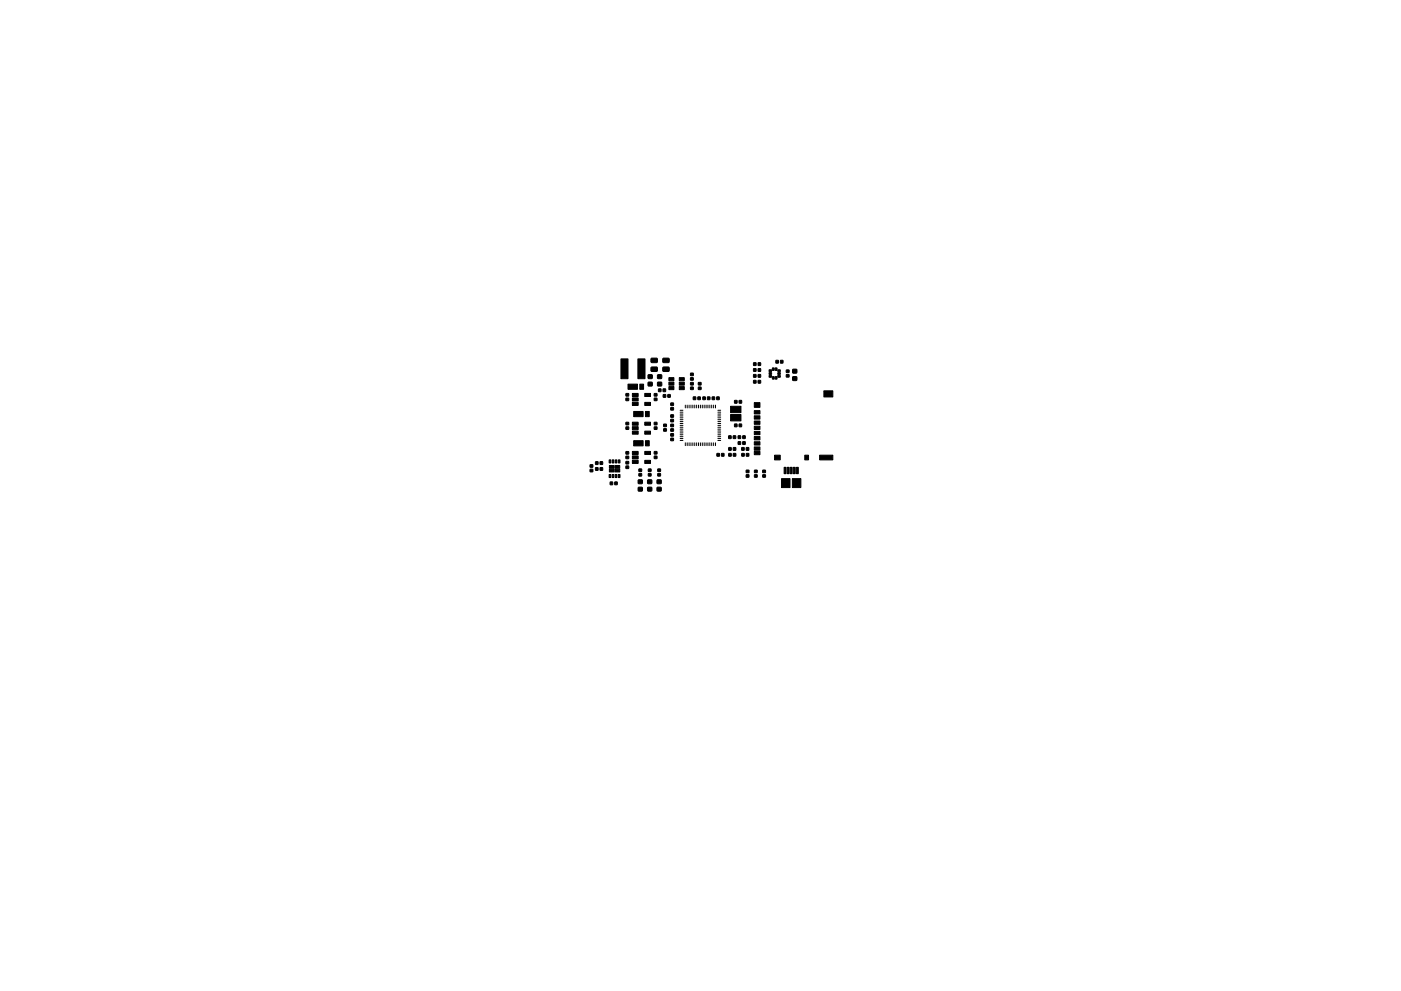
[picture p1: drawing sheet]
<svg xmlns="http://www.w3.org/2000/svg" width="297mm" height="210mm" viewBox="0 0 297 210" stroke-linecap="round" stroke-linejoin="round" font-family="sans-serif">
<g fill="#000" stroke="#000" stroke-width=".21">
<path d="M131.6 76.1h1.6v4.2h-1.6zM135.2 76.1h1.6v4.2h-1.6zM137.4 79.5h.8l.1 .8h-.8zM138.1 77.9h1.2l.1 .8-1.3 .1zM138.1 76h1.2l.1 .8-1.3 .1zM139.4 79.5h.8l.1 .8h-.8zM140.6 76h1.2l.1 .8-1.3 .1zM140.6 77.9h1.2l.1 .8-1.3 .1zM146.4 79.2h.6v.5h-.6zM159.8 77h.5v.5h-.5zM159.8 78.2h.5v.6h-.5zM159.8 79.5h.5v.5h-.5z"/>
<path d="M160.7 77h.6l-.1 .5h-.5zM160.7 78.2h.6v.6h-.6zM160.7 79.5h.6v.5h-.6zM163.1 78.5h.5v.3h-.5zM163.1 79.1h.5v.3h-.5zM163.1 79.7h.5v.3h-.5zM163.8 78.1h.3v.5h-.3zM163.8 79.9h.3v.5h-.3zM164.4 78.1h.3v.5h-.3zM164.4 79.9h.3v.5h-.3zM164.5 76.5h.5v.5h-.5zM164.9 79.7h.5v.3h-.5z"/>
<path d="M164.9 79.1h.5v.3h-.5zM164.9 78.5h.5v.3h-.5zM165.5 76.5h.5v.5h-.5zM166.7 78.5h.6v.5h-.6zM166.7 79.5h.6v.5h-.6zM168.1 80h.8v.7h-.8zM168.1 78.4h.8v.7h-.8zM125.1 99.6h.6v.5h-.6zM125.1 98.6h.6v.5h-.6zM126.3 99.2h.5v.6h-.5zM126.3 98h.5v.5h-.5zM127.2 99.2h.6l-.1 .6h-.5z"/>
<path d="M127.2 98h.6l-.1 .5h-.5zM129.2 97.6h.3v.6h-.3zM129.8 97.6h.4v.6h-.4zM129.2 98.8h1v.6h-1zM130.5 97.6h.3v.6h-.3zM130.4 98.8h1v.6h-1zM131.1 97.6h.4v.6h-.4zM132.7 96.8h.6v.5h-.6zM132.7 95.8h.6v.5h-.6zM132.7 90.6h.6v.5h-.6zM132.7 89.6h.6v.5h-.6zM132.7 97.9h.6v.5h-.6z"/>
<path d="M132.7 98.9h.6v.5h-.6zM132.7 83.5h.6v.5h-.6zM132.7 84.5h.6v.5h-.6zM134.1 95.8h1.2v.6h-1.2zM134.1 96.7h1.2v.7h-1.2zM134.1 97.7h1.2v.6h-1.2zM134.1 91.5h1.2v.6h-1.2zM134.1 90.5h1.2v.7h-1.2zM134.1 89.6h1.2v.6h-1.2zM134.1 83.5h1.2v.6h-1.2zM134.1 84.4h1.2v.7h-1.2zM134.1 85.4h1.2v.6h-1.2z"/>
<path d="M133.2 81.5h2v1.1h-2zM135.5 99.5h.5v.5h-.5zM134.3 93.5h2v1.1h-2zM134.3 87.3h2v1.1h-2zM135.6 81.5h.9v1.1h-.9zM136.7 97.7h1.2v.6h-1.2zM136.7 95.8h1.2v.6h-1.2zM136.7 89.6h1.2v.6h-1.2zM136.7 91.5h1.2v.6h-1.2zM136.7 85.4h1.2v.6h-1.2zM136.7 83.5h1.2v.6h-1.2zM136.9 93.5h.7v1.1h-.7z"/>
<path d="M136.9 87.3h.7v1.1h-.7zM137.5 99.5h.5v.5h-.5zM137.4 81.1h.8l.1 .7-.8 .1zM138.7 95.8h.6v.5h-.6zM138.7 96.8h.6v.5h-.6zM138.7 90.6h.6v.5h-.6zM138.7 89.6h.6v.5h-.6zM138.7 83.5h.6v.5h-.6zM138.7 84.5h.6v.5h-.6zM139.5 99.5h.5v.5h-.5zM139.6 82.5h.5v.6h-.5zM139.4 81.1h.8l.1 .7-.8 .1z"/>
<path d="M140.6 82.5h.5v.6h-.5zM140.6 83.7h.5v.6h-.5zM140.7 91h.6v.5h-.6zM140.7 90h.6v.5h-.6zM141.8 80.1h1.1v.7h-1.1zM141.8 81.1h1.1v.6h-1.1zM141.8 82h1.1v.7h-1.1zM141.6 83.7h.5v.6h-.5zM142.2 90h.6v.5h-.6zM142.2 91h.6v.5h-.6zM142.2 85.5h.6v.5h-.6zM142.2 86.5h.6v.5h-.6z"/>
<path d="M142.2 92h.6v.5h-.6zM142.2 93h.6v.5h-.6zM142.2 88h.6v.5h-.6zM142.2 89h.6v.5h-.6zM144 82h1.1v.7h-1.1zM144 80.1h1.1v.7h-1.1zM144 81.1h1.1v.6h-1.1zM146.4 80.1h.6v.6h-.6zM146.4 81.2h.6v.5h-.6zM146.4 82.1h.6v.5h-.6zM147 84.2h.5v.6h-.5zM148 84.2h.5v.6h-.5z"/>
<path d="M148.1 82.1h.5v.5h-.5zM148.1 81.2h.5v.5h-.5zM149 84.2h.5v.6h-.5zM150 84.2h.5v.6h-.5zM151 84.2h.5v.6h-.5zM152 84.2h.5v.6h-.5zM152 96.2h.5v.6h-.5zM153 96.2h.5v.6h-.5zM154.9 87.9h2.2v1.4h-2.2zM154.9 86.2h2.2v1.3h-2.2zM154.5 92.5h.5v.5h-.5zM154.5 96.2h.5v.6h-.5z"/>
<path d="M154.5 95h.5v.5h-.5zM155.5 92.5h.5v.5h-.5zM155.5 96.2h.5v.6h-.5zM155.5 95h.5v.5h-.5zM155.7 85h.6l-.1 .5h-.5zM155.7 90h.6l-.1 .5h-.5zM156.5 93.7h.5v.6h-.5zM156.5 92.5h.5v.5h-.5zM156.7 85h.5v.5h-.5zM156.7 90h.5v.5h-.5zM157.3 95h.5v.5h-.5zM157.3 96.2h.5v.6h-.5z"/>
<path d="M157.5 93.7h.5v.6h-.5zM157.5 92.5h.5v.5h-.5zM158.2 95h.5v.5h-.5zM158.2 96.2h.6l-.1 .6h-.5zM158.2 99.8h.6v.5h-.6zM159.8 80.7h.5v.6h-.5zM160 99.8h.5v.5h-.5zM159.9 95.8h1.2v.7h-1.2zM159.9 94.8h1.2v.7h-1.2zM159.9 87.1h1.2v.7h-1.2zM159.9 88.2h1.2v.7h-1.2zM159.9 89.3h1.2v.7h-1.2z"/>
<path d="M159.9 90.4h1.2v.7h-1.2zM159.9 91.5h1.2v.7h-1.2zM159.9 92.6h1.2v.7h-1.2zM159.9 93.7h1.2v.7h-1.2zM159.9 85.4h1.2v1h-1.2zM160.7 80.7h.6v.6h-.6zM161.7 99.8h.6v.5h-.6zM164.2 96.6h1.2v1h-1.2zM170.6 96.6h.8v1h-.8zM173.8 96.6h2.8v1h-2.8zM174.7 82.9h1.9v1.3h-1.9zM129.2 100.7h.3v.6h-.3z"/>
<path d="M129.4 102.3h.5v.5h-.5zM129.8 100.7h.4v.6h-.4zM129.2 99.5h1v.6h-1zM130.3 102.3h.6v.5h-.6zM130.5 100.7h.3v.6h-.3zM130.4 99.5h1v.6h-1zM131.1 100.7h.4v.6h-.4zM135.5 100.5h.5v.5h-.5zM135.3 101.8h.8l.1 .8h-.8zM135.3 103.4h.8l.1 .7-.8 .1zM137.5 100.5h.5v.5h-.5zM137.3 103.4h.8l.1 .7-.8 .1z"/>
<path d="M137.3 101.8h.8l.1 .8h-.8zM139.5 100.5h.5v.5h-.5zM139.3 103.4h.8l.1 .7-.8 .1zM139.3 101.8h.8l.1 .8h-.8zM158.2 100.7h.6v.5h-.6zM160 100.7h.5v.5h-.5zM161.7 100.7h.6v.5h-.6zM165.7 101.5h1.8v1.9h-1.8zM166.3 99.1h.3v1.4h-.3zM166.9 99.1h.4v1.4h-.4zM167.6 99.1h.3v1.4h-.3zM168 101.5h1.8v1.9h-1.8z"/>
<path d="M168.2 99.1h.4v1.4h-.4zM168.9 99.1h.4v1.4h-.4z"/>
</g>
<g fill="none" stroke="#000" stroke-width=".21">
<path d="M144.2 93.4h.6M144.2 93h.6M144.2 92.6h.6M144.2 92.2h.6M144.2 91.8h.6M144.2 91.4h.6M144.2 91h.6M144.2 90.6h.6M144.2 90.2h.6M144.2 89.8h.6M144.2 89.4h.6M144.2 89h.6"/>
<path d="M144.2 88.6h.6M144.2 88.2h.6M144.2 87.8h.6M144.2 87.4h.6M144.2 87h.6M145.3 85.9v.6M145.3 93.9v.6M145.7 85.9v.6M145.7 93.9v.6M146.1 85.9v.6M146.1 93.9v.6M146.5 85.9v.6"/>
<path d="M146.5 93.9v.6M146.9 85.9v.6M146.9 93.9v.6M147.3 85.9v.6M147.3 93.9v.6M147.7 85.9v.6M147.7 93.9v.6M148.1 85.9v.6M148.1 93.9v.6M148.5 85.9v.6M148.5 93.9v.6M148.9 85.9v.6"/>
<path d="M148.9 93.9v.6M149.3 85.9v.6M149.3 93.9v.6M149.7 85.9v.6M149.7 93.9v.6M150.1 85.9v.6M150.1 93.9v.6M150.5 85.9v.6M150.5 93.9v.6M150.9 85.9v.6M150.9 93.9v.6M151.3 85.9v.6"/>
<path d="M151.3 93.9v.6M151.7 85.9v.6M151.7 93.9v.6M152.2 93.4h.6M152.2 93h.6M152.2 92.6h.6M152.2 92.2h.6M152.2 91.8h.6M152.2 91.4h.6M152.2 91h.6M152.2 90.6h.6M152.2 90.2h.6"/>
<path d="M152.2 89.8h.6M152.2 89.4h.6M152.2 89h.6M152.2 88.6h.6M152.2 88.2h.6M152.2 87.8h.6M152.2 87.4h.6M152.2 87h.6"/>
</g>
</svg>
